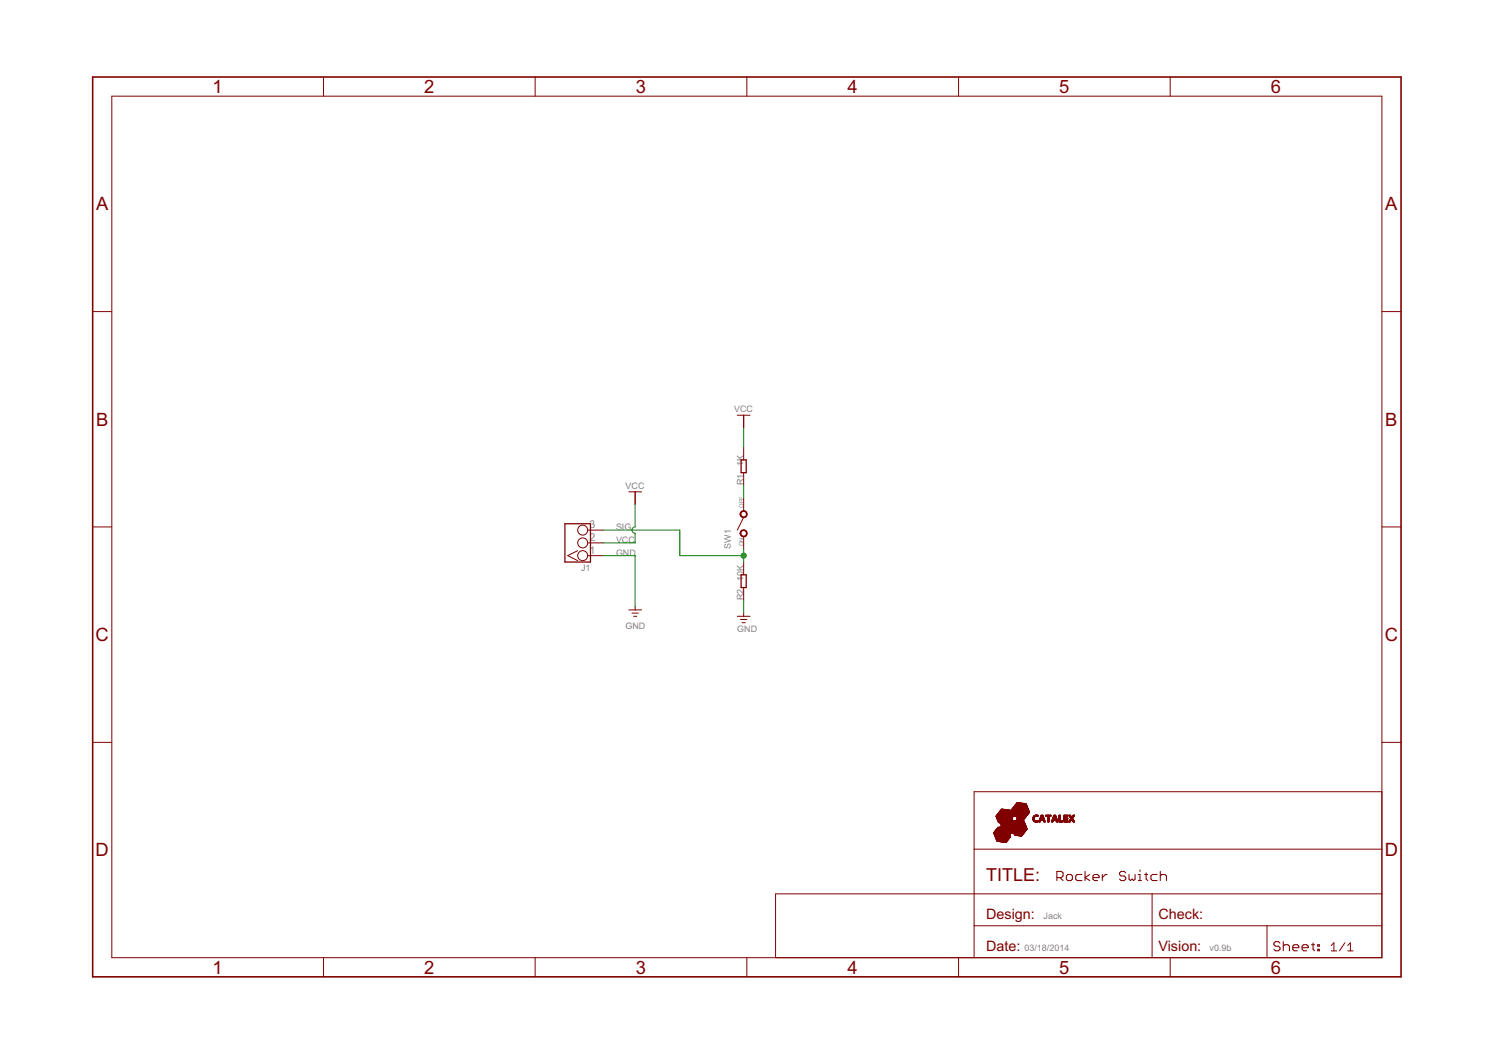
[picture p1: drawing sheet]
<svg xmlns="http://www.w3.org/2000/svg" width="297mm" height="210mm" viewBox="0 0 297 210" stroke-linecap="round" stroke-linejoin="round" font-family="sans-serif">
<defs><g id="words">
<g font-size="4.1" fill="#800000">
<text x="42.3" y="18.5">1</text>
<text x="84.4" y="18.5">2</text>
<text x="126.5" y="18.5">3</text>
<text x="168.6" y="18.5">4</text>
<text x="210.7" y="18.5">5</text>
<text x="252.9" y="18.5">6</text>
<text x="19.1" y="41.9">A</text>
<text x="275.6" y="41.9">A</text>
<text x="19.1" y="84.7">B</text>
<text x="275.6" y="84.7">B</text>
<text x="19" y="127.6">C</text>
<text x="275.5" y="127.6">C</text>
<text x="19" y="170.4">D</text>
<text x="275.5" y="170.4">D</text>
<text x="42.3" y="193.7">1</text>
<text x="84.4" y="193.7">2</text>
<text x="126.5" y="193.7">3</text>
<text x="168.6" y="193.7">4</text>
<text x="210.7" y="193.7">5</text>
<text x="252.9" y="193.7">6</text>
</g>
<text font-size="4" fill="#800000" x="196.2" y="175.3">TITLE:</text>
<g font-size="3.2" fill="#800000">
<text x="196.2" y="182.9">Design:</text>
<text x="230.5" y="182.9">Check:</text>
<text x="196.2" y="189.3">Date:</text>
<text x="230.5" y="189.3">Vision:</text>
</g>
<g font-size="2.4" fill="#808080">
<text x="117.3" y="107.7">2</text>
<text x="117.3" y="105.1">3</text>
<text x="117.3" y="110.2">1</text>
</g>
<g font-size="2" fill="#808080">
<text x="146" y="82">VCC</text>
<text x="148" y="92.8" transform="rotate(-90 148 92.8)">1K</text>
<text x="124.5" y="97.2">VCC</text>
<text x="148" y="96.6" transform="rotate(-90 148 96.6)">R1</text>
<text x="122.6" y="105.5">SIG</text>
<text x="115.6" y="113.6">J1</text>
<text x="122.6" y="108">VCC</text>
<text x="122.6" y="110.6">GND</text>
<text x="145.4" y="109.3" transform="rotate(-90 145.4 109.3)">SW1</text>
<text x="148" y="119.4" transform="rotate(-90 148 119.4)">R2</text>
<text x="148" y="115.6" transform="rotate(-90 148 115.6)">10K</text>
<text x="124.5" y="125.2">GND</text>
<text x="146.7" y="125.8">GND</text>
<text x="207.6" y="182.9">Jack</text>
<text x="203.8" y="189.3">03/18/2014</text>
<text x="240.6" y="189.3">v0.9b</text>
</g>
<g font-size="1.3" fill="#808080">
<text x="148" y="101" transform="rotate(-90 148 101)">OFF</text>
<text x="148" y="108.6" transform="rotate(-90 148 108.6)">ON</text>
</g>
</g></defs>
<path d="M147.4 91.5h1.1v2.5h-1.1zM112.4 104.2h5.1v7.6h-5.1zM147.4 114.4h1.1v2.5h-1.1z" fill="none" stroke="#800000" stroke-width=".25"/>
<g fill="none" stroke="#800000" stroke-width=".2">
<path d="M22.2 19.1h252.7v171.4h-252.7zM64.4 15.3v3.8M106.5 15.3v3.8M148.6 15.3v3.8M190.7 15.3v3.8M232.8 15.3v3.8M18.4 62h3.8M274.9 62h3.8M125.1 97.9h2.5M126.4 97.9v2.5M146.7 82.6h2.5M148 82.6v2.6"/>
<path d="M148 89v2.5M148 94v2.6M148 99.1v2.6M18.4 104.8h3.8M114.9 109.6l-1.9 1 1.9 .9M116.9 110.6h3.1M116.9 108h3.1M116.9 105.5h3.1M148 106.7v2.6M148 111.8v2.6M148 116.9v2.5M148 102.9l-1.3 2.6"/>
<path d="M274.9 104.8h3.8M125.1 121.3h2.5M125.7 122h1.3M126 122.6h.7M126.4 120.7v.6M146.7 122.6h2.5M147.3 123.3h1.3M147.6 123.9h.7M148 122v.6M18.4 147.7h3.8M274.9 157.5h-81.1v33M274.9 147.7h3.8"/>
<path d="M193.7 177.8h-39.4v12.7M193.8 177.8h81.1M193.8 169h81.1M229.2 177.8v12.7M64.4 190.5v3.9M106.5 190.5v3.9M148.6 190.5v3.9M190.7 190.5v3.9M193.8 184.2h81.1M232.8 190.5v3.9M252.1 184.2v6.3M264.9 188.1l.5-.5v1.6"/>
<path d="M264.9 189.2h1M267.6 187.6l-1.1 1.6M268.1 189.2h1.1M268.1 188.1l.6-.5v1.6"/>
<circle cx="115.9" cy="108" r=".99"/>
<circle cx="115.9" cy="110.6" r=".99"/>
<circle cx="115.9" cy="105.5" r=".99"/>
</g>
<g fill="#800000" stroke="#800000" stroke-width=".2">
<path d="M200 167.6h.2z"/>
<path d="M199.8 167.6h.4z"/>
<path d="M199.7 167.5l.5 .1z"/>
<path d="M199.5 167.5l.7 .1z"/>
<path d="M199.3 167.5h.9z"/>
<path d="M199.2 167.5h1.1z"/>
<path d="M199 167.4l1.3 .1z"/>
<path d="M198.8 167.4h1.5z"/>
<path d="M198.6 167.4h1.7z"/>
<path d="M198.4 167.4h1.9z"/>
<path d="M198.4 167.3l1.9 .1z"/>
<path d="M198.4 167.3l2 .1z"/>
<path d="M198.3 167.3h2.1z"/>
<path d="M198.3 167.2l2.1 .1z"/>
<path d="M198.3 167.2h2.2z"/>
<path d="M198.3 167.1l2.2 .1z"/>
<path d="M198.2 167.1h2.4z"/>
<path d="M198.2 167l2.4 .1z"/>
<path d="M198.2 167h2.4z"/>
<path d="M198.2 167h2.5z"/>
<path d="M198.2 166.9l2.5 .1z"/>
<path d="M198.2 166.9h2.5z"/>
<path d="M198.1 166.8l2.7 .1z"/>
<path d="M198.1 166.8h2.7z"/>
<path d="M198.1 166.7l2.7 .1z"/>
<path d="M198.1 166.7l2.8 .1z"/>
<path d="M198.1 166.7h2.8z"/>
<path d="M198.1 166.6l2.8 .1z"/>
<path d="M198.1 166.6h2.8z"/>
<path d="M198 166.6h3z"/>
<path d="M198 166.5l3 .1z"/>
<path d="M198 166.5h3z"/>
<path d="M198 166.4l3 .1z"/>
<path d="M198 166.4h3z"/>
<path d="M198 166.3l3 .1z"/>
<path d="M197.9 166.3l3 .1z"/>
<path d="M203.1 166.3l.1 .1z"/>
<path d="M197.9 166.3h3z"/>
<path d="M202.9 166.3h.4z"/>
<path d="M202.8 166.3h.5z"/>
<path d="M197.9 166.2l3 .1z"/>
<path d="M202.6 166.2l.7 .1z"/>
<path d="M202.4 166.2l.9 .1z"/>
<path d="M197.9 166.2h3z"/>
<path d="M202.2 166.2h1.1z"/>
<path d="M202.1 166.2h1.3z"/>
<path d="M197.9 166.1l3.1 .1z"/>
<path d="M201.9 166.1l1.5 .1z"/>
<path d="M197.8 166.1h3.2z"/>
<path d="M201.9 166.1h1.5z"/>
<path d="M201.9 166.1h1.6z"/>
<path d="M197.8 166l3.2 .1z"/>
<path d="M201.8 166l1.7 .1z"/>
<path d="M197.8 166h3.2z"/>
<path d="M201.8 166h1.7z"/>
<path d="M197.8 165.9l3.2 .1z"/>
<path d="M201.8 165.9l1.7 .1z"/>
<path d="M201.8 165.9l1.8 .1z"/>
<path d="M197.8 165.9h3.3z"/>
<path d="M201.8 165.9h1.8z"/>
<path d="M201.7 165.9h1.9z"/>
<path d="M197.8 165.8l3.3 .1z"/>
<path d="M201.7 165.8l1.9 .1z"/>
<path d="M197.7 165.8l3.4 .1z"/>
<path d="M201.7 165.8l2 .1z"/>
<path d="M197.7 165.8h3.4z"/>
<path d="M201.6 165.8h2.1z"/>
<path d="M201.5 165.8h2.2z"/>
<path d="M197.7 165.7l3.4 .1z"/>
<path d="M201.3 165.7l2.4 .1z"/>
<path d="M201.3 165.7l2.5 .1z"/>
<path d="M197.7 165.7h3.4z"/>
<path d="M201.3 165.7h2.5z"/>
<path d="M197.7 165.7h3.3z"/>
<path d="M197.7 165.6l3.3 .1z"/>
<path d="M201.3 165.6l2.5 .1z"/>
<path d="M197.8 165.6h3.2z"/>
<path d="M201.3 165.6h2.5z"/>
<path d="M201.2 165.6h2.7z"/>
<path d="M197.8 165.5l3.2 .1z"/>
<path d="M201.2 165.5l2.7 .1z"/>
<path d="M197.8 165.5h3.2z"/>
<path d="M201.3 165.5h2.6z"/>
<path d="M201.2 165.5h2.7z"/>
<path d="M197.9 165.5h3.1z"/>
<path d="M197.9 165.4l3 .1z"/>
<path d="M201.2 165.4l2.8 .1z"/>
<path d="M197.9 165.4h3z"/>
<path d="M201.2 165.4h2.8z"/>
<path d="M198 165.4h2.9z"/>
<path d="M198 165.3l2.9 .1z"/>
<path d="M201.2 165.3l2.8 .1z"/>
<path d="M201.1 165.3l3 .1z"/>
<path d="M198 165.3h2.9z"/>
<path d="M201.1 165.3h3z"/>
<path d="M198 165.2l2.9 .1z"/>
<path d="M201.1 165.2l3 .1z"/>
<path d="M198.1 165.2l2.8 .1z"/>
<path d="M198.1 165.2h2.8z"/>
<path d="M201.1 165.2h3z"/>
<path d="M198.1 165.2h2.7z"/>
<path d="M201.1 165.2h3.1z"/>
<path d="M198.1 165.1l2.7 .1z"/>
<path d="M201.1 165.1l3.1 .1z"/>
<path d="M198.1 165.1h2.7z"/>
<path d="M201.1 165.1h3.1z"/>
<path d="M198.2 165.1h2.6z"/>
<path d="M201 165.1h3.3z"/>
<path d="M198.2 165l2.6 .1z"/>
<path d="M201 165l3.3 .1z"/>
<path d="M198.2 165h2.6z"/>
<path d="M201 165h3.3z"/>
<path d="M198.3 165h2.5z"/>
<path d="M198.3 164.9l2.5 .1z"/>
<path d="M201 164.9l3.3 .1z"/>
<path d="M198.3 164.9l2.4 .1z"/>
<path d="M198.3 164.9h2.4z"/>
<path d="M201 164.9h3.3z"/>
<path d="M198.4 164.8l2.3 .1z"/>
<path d="M201 164.8l3.3 .1z"/>
<path d="M200.9 164.8l3.4 .1z"/>
<path d="M198.4 164.8h2.3z"/>
<path d="M200.9 164.8h3.4z"/>
<path d="M198.4 164.7l2.3 .1z"/>
<path d="M200.9 164.7l3.4 .1z"/>
<path d="M198.5 164.7l2.2 .1z"/>
<path d="M198.5 164.7h2.2z"/>
<path d="M200.9 164.7h3.4z"/>
<path d="M198.5 164.7h2.1z"/>
<path d="M200.9 164.7h3.3z"/>
<path d="M198.5 164.6l2.1 .1z"/>
<path d="M200.9 164.6l3.3 .1z"/>
<path d="M198.5 164.6h2.1z"/>
<path d="M200.9 164.6h3.3z"/>
<path d="M198.9 164.6h1.7z"/>
<path d="M198.9 164.5l1.7 .1z"/>
<path d="M200.9 164.5l3.3 .1z"/>
<path d="M199 164.5l1.6 .1z"/>
<path d="M199 164.5h1.4z"/>
<path d="M200.8 164.5h3.4z"/>
<path d="M199 164.5h1.2z"/>
<path d="M199.1 164.4l1 .1z"/>
<path d="M200.8 164.4l3.4 .1z"/>
<path d="M199.1 164.4l.8 .1z"/>
<path d="M200.8 164.4l3.3 .1z"/>
<path d="M199.1 164.4h.6z"/>
<path d="M200.8 164.4h3.4z"/>
<path d="M199.1 164.4h.5z"/>
<path d="M200.9 164.4h3.2z"/>
<path d="M199.1 164.3l.3 .1z"/>
<path d="M200.9 164.3l3.2 .1z"/>
<path d="M200.9 164.3h3.2z"/>
<path d="M200.5 164.3h.1z"/>
<path d="M200.3 164.2l.3 .1z"/>
<path d="M200.9 164.2l3.2 .1z"/>
<path d="M200.1 164.2l.6 .1z"/>
<path d="M199.9 164.2h.8z"/>
<path d="M201 164.2h3.1z"/>
<path d="M199.7 164.2h1z"/>
<path d="M199.5 164.1l1.2 .1z"/>
<path d="M201 164.1l3 .1z"/>
<path d="M199.4 164.1h1.4z"/>
<path d="M201 164.1h3z"/>
<path d="M199.2 164.1h1.6z"/>
<path d="M201.1 164.1h2.9z"/>
<path d="M199.2 164l1.6 .1z"/>
<path d="M201.1 164l2.9 .1z"/>
<path d="M199.2 164l1.7 .1z"/>
<path d="M199.2 164h1.7z"/>
<path d="M201.1 164h2.9z"/>
<path d="M199.1 164h1.8z"/>
<path d="M199.1 163.9l1.8 .1z"/>
<path d="M201.2 163.9l2.8 .1z"/>
<path d="M201.2 163.9l2.7 .1z"/>
<path d="M199.1 163.9h1.8z"/>
<path d="M201.2 163.9h2.7z"/>
<path d="M201.3 163.9h2.6z"/>
<path d="M199.1 163.8l1.9 .1z"/>
<path d="M201.3 163.8l2.6 .1z"/>
<path d="M199 163.8h2z"/>
<path d="M201.3 163.8h2.6z"/>
<path d="M199 163.7l2 .1z"/>
<path d="M201.3 163.7l2.6 .1z"/>
<path d="M198.9 163.7h2.2z"/>
<path d="M201.4 163.7h2.5z"/>
<path d="M198.8 163.7h2.3z"/>
<path d="M201.4 163.7h2.4z"/>
<path d="M198.7 163.6l2.4 .1z"/>
<path d="M201.4 163.6l2.4 .1z"/>
<path d="M198.6 163.6h2.5z"/>
<path d="M201.4 163.6h2.4z"/>
<path d="M198.7 163.6h2.5z"/>
<path d="M198.6 163.6h2.6z"/>
<path d="M201.5 163.6h2.3z"/>
<path d="M198.6 163.5l2.6 .1z"/>
<path d="M201.5 163.5l2.3 .1z"/>
<path d="M206 163.5l.3 .1z"/>
<path d="M198.6 163.5l2.7 .1z"/>
<path d="M205.9 163.5l.5 .1z"/>
<path d="M206.7 163.5l.2 .1z"/>
<path d="M207.7 163.5l.3 .1z"/>
<path d="M208.4 163.5l.3 .1z"/>
<path d="M209.2 163.5l.3 .1z"/>
<path d="M210.2 163.5l.3 .1z"/>
<path d="M210.7 163.5l.8 .1z"/>
<path d="M211.7 163.5l.8 .1z"/>
<path d="M212.6 163.5l.3 .1z"/>
<path d="M213.5 163.5l.3 .1z"/>
<path d="M198.6 163.5h2.6z"/>
<path d="M201.5 163.5h2.3z"/>
<path d="M205.8 163.5h.7z"/>
<path d="M206.7 163.5h.3z"/>
<path d="M207.7 163.5h.3z"/>
<path d="M208.4 163.5h.3z"/>
<path d="M209.2 163.5h.3z"/>
<path d="M210.2 163.5h.3z"/>
<path d="M210.7 163.5h.8z"/>
<path d="M211.7 163.5h.8z"/>
<path d="M212.6 163.5h.3z"/>
<path d="M213.5 163.5h.3z"/>
<path d="M198.6 163.4l2.7 .1z"/>
<path d="M201.5 163.4l2.3 .1z"/>
<path d="M205.8 163.4l.7 .1z"/>
<path d="M206.7 163.4l.3 .1z"/>
<path d="M207.6 163.4l.3 .1z"/>
<path d="M208.4 163.4l.3 .1z"/>
<path d="M209.2 163.4l.3 .1z"/>
<path d="M210.2 163.4l.3 .1z"/>
<path d="M210.7 163.4l.8 .1z"/>
<path d="M211.7 163.4l.8 .1z"/>
<path d="M212.7 163.4l.3 .1z"/>
<path d="M213.5 163.4l.3 .1z"/>
<path d="M201.6 163.4l2.2 .1z"/>
<path d="M198.6 163.4h2.7z"/>
<path d="M201.6 163.4h2.2z"/>
<path d="M205.7 163.4h.8z"/>
<path d="M206.7 163.4h.3z"/>
<path d="M207.6 163.4h.3z"/>
<path d="M208.4 163.4h.3z"/>
<path d="M209.2 163.4h.3z"/>
<path d="M210.1 163.4h.3z"/>
<path d="M210.7 163.4h.8z"/>
<path d="M211.7 163.4h.8z"/>
<path d="M212.7 163.4h.3z"/>
<path d="M213.4 163.4h.3z"/>
<path d="M201.6 163.4h2.1z"/>
<path d="M198.5 163.3l2.8 .1z"/>
<path d="M201.6 163.3l2.1 .1z"/>
<path d="M205.7 163.3l.8 .1z"/>
<path d="M206.7 163.3l.3 .1z"/>
<path d="M207.6 163.3l.3 .1z"/>
<path d="M208.4 163.3l.3 .1z"/>
<path d="M209.2 163.3l.3 .1z"/>
<path d="M210.1 163.3l.3 .1z"/>
<path d="M210.7 163.3l.8 .1z"/>
<path d="M211.7 163.3l.8 .1z"/>
<path d="M212.7 163.3l.3 .1z"/>
<path d="M213.4 163.3l.3 .1z"/>
<path d="M198.5 163.3l2.9 .1z"/>
<path d="M205.6 163.3l.9 .1z"/>
<path d="M198.5 163.3h2.9z"/>
<path d="M202 163.3h1.7z"/>
<path d="M205.7 163.3h.4z"/>
<path d="M206.3 163.3h.2z"/>
<path d="M206.7 163.3h.3z"/>
<path d="M207.6 163.3h.3z"/>
<path d="M208.4 163.3h.3z"/>
<path d="M209.3 163.3h.2z"/>
<path d="M210.1 163.3h.3z"/>
<path d="M210.7 163.3h.8z"/>
<path d="M211.7 163.3h.8z"/>
<path d="M212.7 163.3h.3z"/>
<path d="M213.4 163.3h.3z"/>
<path d="M202.1 163.3h1.6z"/>
<path d="M205.6 163.3h.4z"/>
<path d="M206.8 163.3h.2z"/>
<path d="M210.7 163.3h.3z"/>
<path d="M211.7 163.3h.3z"/>
<path d="M212.8 163.3h.3z"/>
<path d="M202.1 163.3h1.5z"/>
<path d="M205.6 163.3h.3z"/>
<path d="M206.8 163.3h.3z"/>
<path d="M198.5 163.2l3 .1z"/>
<path d="M202.1 163.2l1.4 .1z"/>
<path d="M205.6 163.2l.3 .1z"/>
<path d="M206.8 163.2l.2 .1z"/>
<path d="M207.6 163.2l.3 .1z"/>
<path d="M208.4 163.2l.3 .1z"/>
<path d="M209.3 163.2l.2 .1z"/>
<path d="M210.1 163.2l.3 .1z"/>
<path d="M210.7 163.2l.3 .1z"/>
<path d="M211.7 163.2l.3 .1z"/>
<path d="M212.8 163.2l.3 .1z"/>
<path d="M213.3 163.2l.3 .1z"/>
<path d="M198.5 163.2h3z"/>
<path d="M202.2 163.2h1.1z"/>
<path d="M205.5 163.2h.4z"/>
<path d="M206.8 163.2h.3z"/>
<path d="M207.5 163.2h.3z"/>
<path d="M208.4 163.2h.3z"/>
<path d="M209.3 163.2h.3z"/>
<path d="M210.1 163.2h.3z"/>
<path d="M210.7 163.2h.3z"/>
<path d="M211.7 163.2h.3z"/>
<path d="M212.8 163.2h.3z"/>
<path d="M213.3 163.2h.3z"/>
<path d="M202.2 163.2h.9z"/>
<path d="M206.8 163.2h1z"/>
<path d="M209.3 163.2h1.1z"/>
<path d="M202.2 163.2h.7z"/>
<path d="M205.5 163.2h.3z"/>
<path d="M206.8 163.2h1.1z"/>
<path d="M212.9 163.2h.2z"/>
<path d="M198.5 163.1l3 .1z"/>
<path d="M202.2 163.1l.6 .1z"/>
<path d="M205.5 163.1l.3 .1z"/>
<path d="M206.8 163.1l1 .1z"/>
<path d="M208.4 163.1l.3 .1z"/>
<path d="M209.3 163.1l1.1 .1z"/>
<path d="M210.7 163.1l.3 .1z"/>
<path d="M211.7 163.1l.3 .1z"/>
<path d="M212.9 163.1l.2 .1z"/>
<path d="M213.3 163.1l.3 .1z"/>
<path d="M198.4 163.1h3z"/>
<path d="M202.3 163.1h.3z"/>
<path d="M205.5 163.1h.3z"/>
<path d="M206.8 163.1h1z"/>
<path d="M208.4 163.1h.3z"/>
<path d="M209.4 163.1h.9z"/>
<path d="M210.7 163.1h.3z"/>
<path d="M211.7 163.1h.3z"/>
<path d="M212.9 163.1h.3z"/>
<path d="M213.3 163.1h.3z"/>
<path d="M202.3 163.1h.1z"/>
<path d="M212.9 163.1h.2z"/>
<path d="M198.4 163l3 .1z"/>
<path d="M205.5 163l.3 .1z"/>
<path d="M206.8 163l1 .1z"/>
<path d="M208.4 163l.3 .1z"/>
<path d="M209.3 163l1 .1z"/>
<path d="M210.7 163l.3 .1z"/>
<path d="M211.7 163l.3 .1z"/>
<path d="M212.9 163l.3 .1z"/>
<path d="M213.3 163l.2 .1z"/>
<path d="M206.9 163l.9 .1z"/>
<path d="M209.4 163l.9 .1z"/>
<path d="M213.2 163l.3 .1z"/>
<path d="M198.4 163h3z"/>
<path d="M205.5 163h.3z"/>
<path d="M206.9 163h.2z"/>
<path d="M207.5 163h.3z"/>
<path d="M208.4 163h.3z"/>
<path d="M209.4 163h.3z"/>
<path d="M210 163h.3z"/>
<path d="M210.7 163h.3z"/>
<path d="M211.7 163h.3z"/>
<path d="M212.9 163h.3z"/>
<path d="M213.2 163h.3z"/>
<path d="M203.5 163h.2z"/>
<path d="M209.4 163h.2z"/>
<path d="M213 163h.2z"/>
<path d="M198.4 162.9l3 .1z"/>
<path d="M203.3 162.9l.5 .1z"/>
<path d="M205.5 162.9l.3 .1z"/>
<path d="M206.9 162.9l.2 .1z"/>
<path d="M207.5 162.9l.3 .1z"/>
<path d="M208.4 162.9l.3 .1z"/>
<path d="M209.4 162.9l.3 .1z"/>
<path d="M210 162.9l.3 .1z"/>
<path d="M210.7 162.9l.3 .1z"/>
<path d="M211.7 162.9l.3 .1z"/>
<path d="M213 162.9l.4 .1z"/>
<path d="M203.1 162.9l.7 .1z"/>
<path d="M211.7 162.9l.7 .1z"/>
<path d="M198.4 162.9h3z"/>
<path d="M202.9 162.9h.9z"/>
<path d="M205.5 162.9h.3z"/>
<path d="M206.9 162.9h.2z"/>
<path d="M207.5 162.9h.3z"/>
<path d="M208.4 162.9h.3z"/>
<path d="M209.4 162.9h.2z"/>
<path d="M210 162.9h.3z"/>
<path d="M210.7 162.9h.3z"/>
<path d="M211.7 162.9h.7z"/>
<path d="M213 162.9h.4z"/>
<path d="M202.8 162.9h1z"/>
<path d="M206.9 162.9h.3z"/>
<path d="M207.5 162.9h.2z"/>
<path d="M209.4 162.9h.3z"/>
<path d="M198.4 162.8l3 .1z"/>
<path d="M202.6 162.8l1.2 .1z"/>
<path d="M205.5 162.8l.3 .1z"/>
<path d="M206.9 162.8l.3 .1z"/>
<path d="M207.5 162.8l.2 .1z"/>
<path d="M208.4 162.8l.3 .1z"/>
<path d="M209.4 162.8l.3 .1z"/>
<path d="M210 162.8l.2 .1z"/>
<path d="M210.7 162.8l.3 .1z"/>
<path d="M211.7 162.8l.7 .1z"/>
<path d="M213 162.8l.4 .1z"/>
<path d="M202.4 162.8l1.5 .1z"/>
<path d="M209.5 162.8l.2 .1z"/>
<path d="M198.3 162.8h3.1z"/>
<path d="M202.3 162.8h1.6z"/>
<path d="M205.5 162.8h.3z"/>
<path d="M206.9 162.8h.3z"/>
<path d="M207.4 162.8h.3z"/>
<path d="M208.4 162.8h.3z"/>
<path d="M209.4 162.8h.3z"/>
<path d="M210 162.8h.2z"/>
<path d="M210.7 162.8h.3z"/>
<path d="M211.7 162.8h.7z"/>
<path d="M213 162.8h.4z"/>
<path d="M198.3 162.7l3.1 .1z"/>
<path d="M202.3 162.7l1.6 .1z"/>
<path d="M205.5 162.7l.3 .1z"/>
<path d="M207 162.7l.2 .1z"/>
<path d="M207.4 162.7l.3 .1z"/>
<path d="M208.4 162.7l.3 .1z"/>
<path d="M209.5 162.7l.2 .1z"/>
<path d="M210 162.7l.2 .1z"/>
<path d="M210.7 162.7l.3 .1z"/>
<path d="M211.7 162.7l.3 .1z"/>
<path d="M213 162.7l.5 .1z"/>
<path d="M198.3 162.7h3.1z"/>
<path d="M202.3 162.7h1.7z"/>
<path d="M205.5 162.7h.3z"/>
<path d="M207 162.7h.2z"/>
<path d="M207.4 162.7h.3z"/>
<path d="M208.4 162.7h.3z"/>
<path d="M209.5 162.7h.2z"/>
<path d="M209.9 162.7h.3z"/>
<path d="M210.7 162.7h.3z"/>
<path d="M211.7 162.7h.3z"/>
<path d="M212.9 162.7h.6z"/>
<path d="M212.9 162.7h.3z"/>
<path d="M213.2 162.7h.3z"/>
<path d="M198.3 162.6l3.1 .1z"/>
<path d="M202.3 162.6l1.7 .1z"/>
<path d="M205.5 162.6l.3 .1z"/>
<path d="M207 162.6l.2 .1z"/>
<path d="M207.4 162.6l.2 .1z"/>
<path d="M208.4 162.6l.3 .1z"/>
<path d="M209.5 162.6l.2 .1z"/>
<path d="M209.9 162.6l.2 .1z"/>
<path d="M210.7 162.6l.3 .1z"/>
<path d="M211.7 162.6l.3 .1z"/>
<path d="M212.9 162.6l.3 .1z"/>
<path d="M213.3 162.6l.2 .1z"/>
<path d="M198.2 162.6l3.2 .1z"/>
<path d="M209.5 162.6l.3 .1z"/>
<path d="M209.9 162.6l.3 .1z"/>
<path d="M198.2 162.6h3.3z"/>
<path d="M202.3 162.6h1.7z"/>
<path d="M205.5 162.6h.3z"/>
<path d="M207 162.6h.2z"/>
<path d="M207.4 162.6h.2z"/>
<path d="M208.4 162.6h.3z"/>
<path d="M209.5 162.6h.2z"/>
<path d="M209.9 162.6h.3z"/>
<path d="M210.7 162.6h.3z"/>
<path d="M211.7 162.6h.3z"/>
<path d="M212.9 162.6h.3z"/>
<path d="M213.3 162.6h.2z"/>
<path d="M202.2 162.6h1.9z"/>
<path d="M209.9 162.6h.2z"/>
<path d="M213.3 162.6h.3z"/>
<path d="M198.2 162.5l3.3 .1z"/>
<path d="M202.2 162.5l1.9 .1z"/>
<path d="M205.5 162.5l.3 .1z"/>
<path d="M207 162.5l.2 .1z"/>
<path d="M207.4 162.5l.2 .1z"/>
<path d="M208.4 162.5l.3 .1z"/>
<path d="M209.5 162.5l.3 .1z"/>
<path d="M209.9 162.5l.2 .1z"/>
<path d="M210.7 162.5l.3 .1z"/>
<path d="M211.7 162.5l.3 .1z"/>
<path d="M212.9 162.5l.3 .1z"/>
<path d="M213.3 162.5l.3 .1z"/>
<path d="M205.6 162.5l.3 .1z"/>
<path d="M207.1 162.5l.2 .1z"/>
<path d="M212.9 162.5l.2 .1z"/>
<path d="M198.2 162.5h3.3z"/>
<path d="M202.2 162.5h1.9z"/>
<path d="M205.6 162.5h.3z"/>
<path d="M207.1 162.5h.2z"/>
<path d="M207.3 162.5h.3z"/>
<path d="M208.4 162.5h.3z"/>
<path d="M209.5 162.5h.3z"/>
<path d="M209.8 162.5h.3z"/>
<path d="M210.7 162.5h.3z"/>
<path d="M211.7 162.5h.3z"/>
<path d="M212.8 162.5h.3z"/>
<path d="M213.3 162.5h.3z"/>
<path d="M209.6 162.5h.2z"/>
<path d="M198.2 162.4l3.3 .1z"/>
<path d="M202.1 162.4l2 .1z"/>
<path d="M205.6 162.4l.4 .1z"/>
<path d="M207.1 162.4l.2 .1z"/>
<path d="M207.3 162.4l.3 .1z"/>
<path d="M208.4 162.4l.3 .1z"/>
<path d="M209.6 162.4l.2 .1z"/>
<path d="M209.9 162.4l.2 .1z"/>
<path d="M210.7 162.4l.3 .1z"/>
<path d="M211.7 162.4l.3 .1z"/>
<path d="M212.8 162.4l.3 .1z"/>
<path d="M213.4 162.4l.3 .1z"/>
<path d="M202.1 162.4l2.1 .1z"/>
<path d="M205.7 162.4l.3 .1z"/>
<path d="M198.2 162.4h3.3z"/>
<path d="M202 162.4h2.2z"/>
<path d="M205.6 162.4h.5z"/>
<path d="M207.1 162.4h.2z"/>
<path d="M207.3 162.4h.2z"/>
<path d="M208.4 162.4h.3z"/>
<path d="M209.6 162.4h.2z"/>
<path d="M209.9 162.4h.2z"/>
<path d="M210.7 162.4h.3z"/>
<path d="M211.7 162.4h.3z"/>
<path d="M212.8 162.4h.3z"/>
<path d="M213.4 162.4h.3z"/>
<path d="M198.1 162.4h3.4z"/>
<path d="M205.7 162.4h.4z"/>
<path d="M206.3 162.4h.2z"/>
<path d="M207.1 162.4h.4z"/>
<path d="M208 162.4h1.1z"/>
<path d="M209.6 162.4h.5z"/>
<path d="M211.7 162.4h.8z"/>
<path d="M198.2 162.3l3.3 .1z"/>
<path d="M201.8 162.3l2.4 .1z"/>
<path d="M205.7 162.3l.8 .1z"/>
<path d="M207.1 162.3l.4 .1z"/>
<path d="M208 162.3l1.1 .1z"/>
<path d="M209.6 162.3l.5 .1z"/>
<path d="M210.7 162.3l.3 .1z"/>
<path d="M211.7 162.3l.8 .1z"/>
<path d="M212.7 162.3l.3 .1z"/>
<path d="M213.4 162.3l.3 .1z"/>
<path d="M198.2 162.3h3.3z"/>
<path d="M201.7 162.3h2.5z"/>
<path d="M205.7 162.3h.8z"/>
<path d="M207.1 162.3h.4z"/>
<path d="M208 162.3h1.1z"/>
<path d="M209.6 162.3h.4z"/>
<path d="M210.7 162.3h.3z"/>
<path d="M211.7 162.3h.8z"/>
<path d="M212.7 162.3h.3z"/>
<path d="M213.4 162.3h.3z"/>
<path d="M201.8 162.3h2.5z"/>
<path d="M205.8 162.3h.7z"/>
<path d="M201.7 162.3h2.6z"/>
<path d="M209.7 162.3h.3z"/>
<path d="M198.3 162.2l3.2 .1z"/>
<path d="M201.7 162.2l2.6 .1z"/>
<path d="M205.8 162.2l.7 .1z"/>
<path d="M207.1 162.2l.4 .1z"/>
<path d="M208 162.2l1.1 .1z"/>
<path d="M209.7 162.2l.3 .1z"/>
<path d="M210.7 162.2l.3 .1z"/>
<path d="M211.7 162.2l.8 .1z"/>
<path d="M212.7 162.2l.3 .1z"/>
<path d="M213.5 162.2l.3 .1z"/>
<path d="M198.3 162.2h3.2z"/>
<path d="M201.7 162.2h2.6z"/>
<path d="M205.9 162.2h.6z"/>
<path d="M207.1 162.2h.4z"/>
<path d="M208 162.2h1.1z"/>
<path d="M209.7 162.2h.3z"/>
<path d="M210.7 162.2h.3z"/>
<path d="M211.7 162.2h.8z"/>
<path d="M212.7 162.2h.3z"/>
<path d="M213.5 162.2h.3z"/>
<path d="M198.3 162.2h3.1z"/>
<path d="M201.7 162.2h2.7z"/>
<path d="M206 162.2h.5z"/>
<path d="M207.2 162.2h.3z"/>
<path d="M212.6 162.2h.4z"/>
<path d="M206 162.2h.4z"/>
<path d="M198.3 162.1l3.1 .1z"/>
<path d="M201.7 162.1l2.7 .1z"/>
<path d="M198.4 162.1l3 .1z"/>
<path d="M198.4 162.1h3z"/>
<path d="M201.7 162.1h2.7z"/>
<path d="M198.4 162l3 .1z"/>
<path d="M201.6 162l2.9 .1z"/>
<path d="M198.5 162l2.9 .1z"/>
<path d="M198.5 162h2.9z"/>
<path d="M201.6 162h2.9z"/>
<path d="M198.5 161.9l2.9 .1z"/>
<path d="M201.6 161.9l2.9 .1z"/>
<path d="M198.5 161.9l2.8 .1z"/>
<path d="M201.6 161.9l3 .1z"/>
<path d="M198.5 161.9h2.9z"/>
<path d="M201.6 161.9h3z"/>
<path d="M198.5 161.9h2.8z"/>
<path d="M198.6 161.9h2.7z"/>
<path d="M198.6 161.8l2.7 .1z"/>
<path d="M201.6 161.8l3 .1z"/>
<path d="M198.6 161.8h2.7z"/>
<path d="M201.5 161.8h3.1z"/>
<path d="M201.5 161.8h3.2z"/>
<path d="M198.6 161.7l2.7 .1z"/>
<path d="M201.5 161.7l3.2 .1z"/>
<path d="M198.7 161.7h2.6z"/>
<path d="M201.5 161.7h3.2z"/>
<path d="M198.7 161.6l2.5 .1z"/>
<path d="M201.5 161.6l3.3 .1z"/>
<path d="M198.8 161.6h2.4z"/>
<path d="M201.5 161.6h3.3z"/>
<path d="M201.4 161.6h3.4z"/>
<path d="M198.8 161.5l2.4 .1z"/>
<path d="M201.4 161.5l3.4 .1z"/>
<path d="M198.8 161.5h2.4z"/>
<path d="M201.4 161.5h3.4z"/>
<path d="M198.9 161.4l2.3 .1z"/>
<path d="M201.4 161.4l3.4 .1z"/>
<path d="M198.9 161.4l2.2 .1z"/>
<path d="M201.4 161.4l3.3 .1z"/>
<path d="M198.9 161.4h2.2z"/>
<path d="M201.4 161.4h3.3z"/>
<path d="M199 161.4h2.1z"/>
<path d="M199 161.3l2.1 .1z"/>
<path d="M201.4 161.3l3.3 .1z"/>
<path d="M199 161.3h2.1z"/>
<path d="M201.4 161.3h3.3z"/>
<path d="M201.3 161.3h3.4z"/>
<path d="M199 161.2l2.1 .1z"/>
<path d="M201.3 161.2l3.4 .1z"/>
<path d="M199.1 161.2l2 .1z"/>
<path d="M199.1 161.2h1.9z"/>
<path d="M201.3 161.2h3.4z"/>
<path d="M199.1 161.2h1.8z"/>
<path d="M201.3 161.2h3.3z"/>
<path d="M199.1 161.1l1.6 .1z"/>
<path d="M201.3 161.1l3.4 .1z"/>
<path d="M199.1 161.1l1.4 .1z"/>
<path d="M199.2 161.1h1.1z"/>
<path d="M201.3 161.1h3.3z"/>
<path d="M199.2 161.1h1z"/>
<path d="M199.2 161l.7 .1z"/>
<path d="M201.3 161l3.3 .1z"/>
<path d="M199.2 161l.6 .1z"/>
<path d="M199.2 161h.4z"/>
<path d="M201.3 161h3.3z"/>
<path d="M199.3 161h.1z"/>
<path d="M201.4 161h3.2z"/>
<path d="M201.4 160.9l3.2 .1z"/>
<path d="M201.4 160.9h3.1z"/>
<path d="M201.4 160.8l3.1 .1z"/>
<path d="M201.5 160.8h3z"/>
<path d="M201.5 160.7l3 .1z"/>
<path d="M201.6 160.7h2.8z"/>
<path d="M201.6 160.6l2.8 .1z"/>
<path d="M201.7 160.6h2.7z"/>
<path d="M201.7 160.5l2.7 .1z"/>
<path d="M201.7 160.5h2.7z"/>
<path d="M201.7 160.4l2.7 .1z"/>
<path d="M201.8 160.4h2.5z"/>
<path d="M201.9 160.3l2.4 .1z"/>
<path d="M201.9 160.3h2.4z"/>
<path d="M201.9 160.2l2.4 .1z"/>
<path d="M202 160.2h2.3z"/>
<path d="M202 160.1l2.2 .1z"/>
<path d="M202 160.1h2.2z"/>
<path d="M202.1 160.1h2.1z"/>
<path d="M202.1 160l2.1 .1z"/>
<path d="M202.1 160h2.1z"/>
<path d="M202.2 159.9l2 .1z"/>
<path d="M202.2 159.9h1.9z"/>
<path d="M202.2 159.9h1.7z"/>
<path d="M202.2 159.9h1.6z"/>
<path d="M202.2 159.8l1.4 .1z"/>
<path d="M202.3 159.8h1.1z"/>
<path d="M202.3 159.8h.8z"/>
<path d="M202.3 159.7l.7 .1z"/>
<path d="M202.3 159.7l.5 .1z"/>
<path d="M202.3 159.7h.3z"/>
</g>
<g fill="#800000" stroke="#800000" stroke-width=".2">
<path d="M147.4 105.6a.71 .71 0 0 1 1.1 .1 .71 .71 0 0 1-.3 1.1 .71 .71 0 0 1-1-.7h.2a.56 .56 0 0 1 .8-.5 .56 .56 0 0 1 .1 1 .56 .56 0 0 1-.9-.3v-.2h-.2z" fill-rule="evenodd"/>
<path d="M147.4 101.9a.71 .71 0 0 1 1.1 0 .71 .71 0 0 1-.4 1.1 .71 .71 0 0 1-.9-.7h.2a.56 .56 0 0 1 .8-.5 .56 .56 0 0 1 .1 1 .56 .56 0 0 1-.9-.3v-.2h-.2z" fill-rule="evenodd"/>
</g>
<g fill="none" stroke="#800000" stroke-width=".21">
<path d="M210.3 174.6h.9l.3-.3v-.6l-.3-.3h-.9v1.8M210.9 174.6l.6 .6M212.2 174.3l.2-.3h.7l.3 .3v.6l-.3 .3h-.7l-.2-.3zM215.2 174h-.9l-.3 .3v.6l.3 .3h.9M215.9 173.4v1.8M216.8 174l-.9 .6 .9 .6M217.4 174.6h1.3v-.3l-.3-.3h-.7l-.3 .3v.6l.3 .3h.7M219.3 174v1.2M220.2 174h-.3l-.6 .6M224 173.7l-.3-.3h-.6l-.4 .3v.3l.4 .3h.6l.3 .3v.3l-.3 .3h-.6l-.4-.3M224.6 174v.9l.3 .3 .3-.3 .3 .3 .3-.3v-.9M226.5 175.2h.6"/>
<path d="M226.5 174h.3v1.2M226.8 173.1v.3M227.7 174h.6M228 173.7v1.2l.3 .3M230.2 174h-.9l-.3 .3v.6l.3 .3h.9M230.8 174.3l.4-.3h.6l.3 .3v.9M230.8 173.4v1.8M254.7 187.6l-.3-.3h-.7l-.3 .3v.4l.3 .3h.7l.3 .3v.3l-.3 .3h-.7l-.3-.3M255.3 187.3v1.9M255.3 188.3l.3-.3h.6l.3 .3v.9M257.2 188.6h1.2v-.3l-.3-.3h-.6l-.3 .3v.6l.3 .3h.6M259.1 188.6h1.2v-.3l-.3-.3h-.6l-.3 .3v.6l.3 .3h.6"/>
<path d="M260.9 188h.6M261.2 187.6v1.3l.3 .3M262.2 188h.3v.3h-.3zM262.2 188.9h.3v.3h-.3z"/>
</g>
<path d="M18.4 15.3h260.3v179.1h-260.3z" fill="none" stroke="#800000" stroke-width=".32"/>
<path d="M148 85.2v3.8M148 96.6v2.5M120 105.5h15.3v5.1h12.7M120 110.6h6.4v10.1M126.4 100.4v4.4a.63 .63 0 0 0-.7 .7 .63 .63 0 0 0 .7 .6v1.9h-6.4M148 109.3v2.5M148 119.4v2.6" fill="none" stroke="#008000" stroke-width=".2"/>
<circle cx="148" cy="110.6" r=".51" fill="#008000" stroke="#008000" stroke-width=".2"/>
<use href="#words"/>
</svg>
